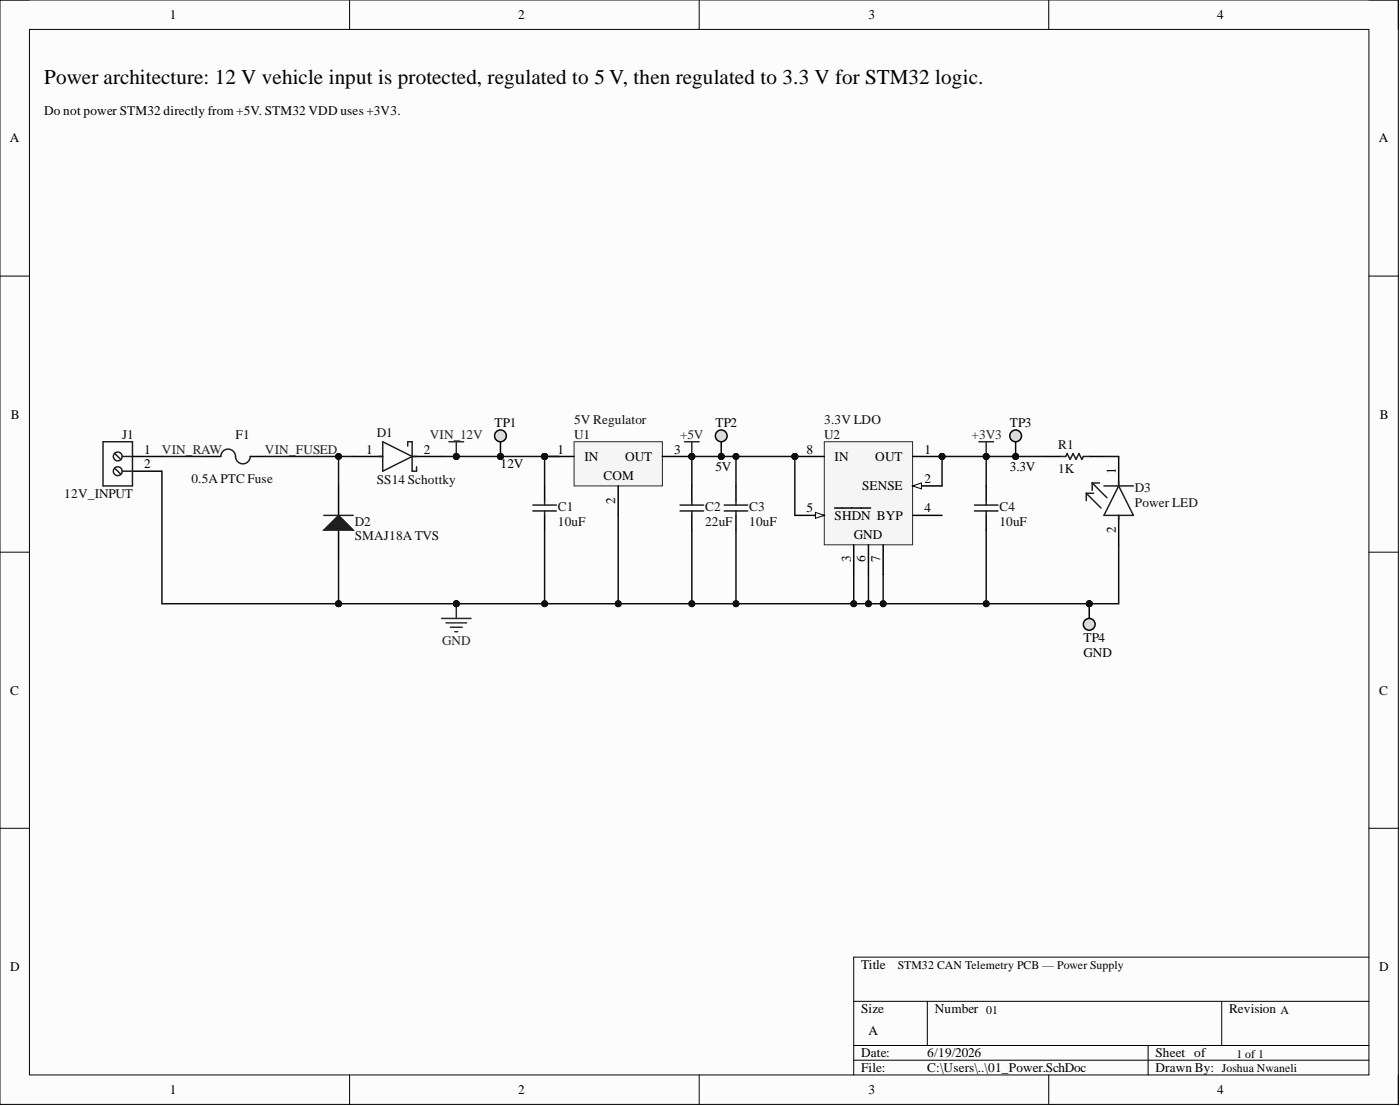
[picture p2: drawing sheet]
<svg xmlns="http://www.w3.org/2000/svg" width="241mm" height="190mm" viewBox="0 0 241 190" stroke-linecap="round" stroke-linejoin="round" font-family="sans-serif">
<defs><g id="words">
<text font-size="3.6" x="7.6" y="14.5">Power architecture: 12 V vehicle input is protected, regulated to 5 V, then regulated to 3.3 V for STM32 logic.</text>
<g font-size="2.3">
<text x="29.3" y="3.3">1</text>
<text x="89.3" y="3.3">2</text>
<text x="149.7" y="3.3">3</text>
<text x="209.8" y="3.3">4</text>
<text x="7.6" y="19.8">Do not power STM32 directly from +5V. STM32 VDD uses +3V3.</text>
<text x="1.7" y="24.5">A</text>
<text x="237.6" y="24.5">A</text>
<text x="1.9" y="72.1">B</text>
<text x="85.2" y="73.6">TP1</text>
<text x="123.3" y="73.6">TP2</text>
<text x="174" y="73.6">TP3</text>
<text x="237.8" y="72.1">B</text>
<text x="24.9" y="78.1">1</text>
<text x="24.9" y="80.7">2</text>
<text x="63.1" y="78.1">1</text>
<text x="73.1" y="78.1">2</text>
<text x="86.3" y="80.7">12V</text>
<text x="96.1" y="78.1">1</text>
<text x="100.7" y="79.4">IN</text>
<text x="104" y="82.7">COM</text>
<text x="107.7" y="79.4">OUT</text>
<text x="116.2" y="78.1">3</text>
<text x="123.3" y="81.2">5V</text>
<text x="139" y="78.1">8</text>
<text x="143.8" y="79.4">IN</text>
<text x="150.9" y="79.4">OUT</text>
<text x="159.3" y="78.1">1</text>
<text x="159.3" y="83.2">2</text>
<text x="174" y="81.2">3.3V</text>
<text x="192.3" y="81.7" transform="rotate(-90 192.3 81.7)">1</text>
<text x="106" y="86.7" transform="rotate(-90 106 86.7)">2</text>
<text x="139" y="88.3">5</text>
<text x="143.8" y="89.5">SHDN BYP</text>
<text x="148.6" y="84.5">SENSE</text>
<text x="159.3" y="88.3">4</text>
<text x="147.1" y="92.8">GND</text>
<text x="192.3" y="91.8" transform="rotate(-90 192.3 91.8)">2</text>
<text x="146.6" y="96.8" transform="rotate(-90 146.6 96.8)">3</text>
<text x="149.2" y="96.9" transform="rotate(-90 149.2 96.9)">6</text>
<text x="151.7" y="96.9" transform="rotate(-90 151.7 96.9)">7</text>
<text x="186.7" y="110.6">TP4</text>
<text x="186.7" y="113.1">GND</text>
<text x="1.8" y="119.6">C</text>
<text x="237.7" y="119.6">C</text>
<text x="1.8" y="167.2">D</text>
<text x="148.4" y="166.9">Title</text>
<text x="237.7" y="167.2">D</text>
<text x="148.4" y="174.5">Size</text>
<text x="149.7" y="178.3">A</text>
<text x="161.1" y="174.5">Number</text>
<text x="211.8" y="174.5">Revision</text>
<text x="148.4" y="182.1">Date:</text>
<text x="148.4" y="184.6">File:</text>
<text x="159.8" y="182.1">6/19/2026</text>
<text x="159.8" y="184.6">C:\Users\..\01_Power.SchDoc</text>
<text x="199.2" y="182.1">Sheet of</text>
<text x="199.2" y="184.6">Drawn By:</text>
<text x="29.3" y="188.4">1</text>
<text x="89.3" y="188.4">2</text>
<text x="149.7" y="188.4">3</text>
<text x="209.8" y="188.4">4</text>
</g>
<g font-size="2.3" fill="#0e0e0e">
<text x="21.1" y="75.6">J1</text>
<text x="40.6" y="75.6">F1</text>
<text x="64.9" y="75.3">D1</text>
<text x="98.9" y="75.6">U1</text>
<text x="98.9" y="73">5V Regulator</text>
<text x="142.1" y="75.6">U2</text>
<text x="142.1" y="73">3.3V LDO</text>
<text x="182.4" y="77.4">R1</text>
<text x="33" y="83.2">0.5APTC Fuse</text>
<text x="64.9" y="83.4">SS14 Schottky</text>
<text x="182.4" y="81.4">1K</text>
<text x="11.1" y="85.7">12V_INPUT</text>
<text x="96.2" y="88">C1</text>
<text x="121.5" y="88">C2</text>
<text x="129.1" y="88">C3</text>
<text x="172.3" y="88">C4</text>
<text x="195.6" y="84.7">D3</text>
<text x="195.6" y="87.2">Power LED</text>
<text x="61.1" y="90.5">D2</text>
<text x="61.1" y="93.1">SMAJ18ATVS</text>
<text x="96.2" y="90.5">10uF</text>
<text x="121.5" y="90.5">22uF</text>
<text x="129.1" y="90.5">10uF</text>
<text x="172.3" y="90.5">10uF</text>
</g>
<g font-size="2.3" fill="#262626">
<text x="74.1" y="75.6">VIN_12V</text>
<text x="117.2" y="75.6">+5V</text>
<text x="167.4" y="75.6">+3V3</text>
<text x="27.9" y="78.1">VIN_RAW</text>
<text x="45.7" y="78.1">VIN_FUSED</text>
<text x="76.2" y="111.1">GND</text>
</g>
<g font-size="2">
<text x="154.8" y="167">STM32 CAN Telemetry PCB — Power Supply</text>
<text x="170" y="174.6">01</text>
<text x="220.7" y="174.6">A</text>
<text x="210.6" y="184.7">Joshua Nwaneli</text>
<text x="213.1" y="182.2">1 of 1</text>
</g>
</g></defs>
<path d="M0 0h241v190.2h-241z" fill-rule="evenodd" fill="#fcfcfc"/>
<path d="M0 0h241v190.2h-241z" fill="none" stroke="#000" stroke-width=".17"/>
<path d="M5.1 5.1h230.8v180.1h-230.8z" fill-rule="evenodd" fill="#fcfcfc"/>
<g fill="none" stroke="#000" stroke-width=".17">
<path d="M0 0h5.1M60.3 0v5.1M120.5 0v5.1M180.8 0v5.1M235.9 0h5.1v5.1M5.1 5.1h230.8v180.1h-230.8zM0 47.6h5.1M235.9 47.6h5.1M0 95.1h5.1M235.9 95.1h5.1M0 142.7h5.1M235.9 142.7h5.1"/>
<path d="M147.1 172.5h88.8M159.8 172.5v7.6M210.6 172.5v7.6M235.9 164.9h-88.8v20.3M60.3 185.2v5M120.5 185.2v5M147.1 180.1h88.8M147.1 182.6h88.8M180.8 185.2v5M197.9 180.1v5.1M241 185.2v5"/>
</g>
<path d="M77.4 76.1h2.5M78.6 76.1v2.5" fill="none" stroke="#262626" stroke-width=".25"/>
<circle cx="78.6" cy="78.6" r=".51" fill="#0e0e0e"/>
<circle cx="78.6" cy="78.6" r=".51" fill="none" stroke="#0e0e0e" stroke-width=".17"/>
<path d="M22.8 78.6h5.1M22.8 81.2h5.1" fill="none" stroke="#000" stroke-width=".25"/>
<g fill="none" stroke="#1c1c1c" stroke-width=".25">
<path d="M17.8 76.1h5v7.6h-5zM19.8 78.1l1 1.1M21.1 78.6h1.7M19.8 80.6l1 1.1M21.1 81.2h1.7"/>
<circle cx="20.3" cy="78.6" r=".76"/>
<circle cx="20.3" cy="81.2" r=".76"/>
</g>
<path d="M76.1 106.5h5.1M76.9 107.3h3.5M77.6 108h2.1M78.4 108.8h.5M78.6 104v2.5" fill="none" stroke="#262626" stroke-width=".25"/>
<circle cx="78.6" cy="104" r=".51" fill="#0e0e0e"/>
<circle cx="78.6" cy="104" r=".51" fill="none" stroke="#0e0e0e" stroke-width=".17"/>
<path d="M118 76.1h2.5M119.2 76.1v2.5" fill="none" stroke="#262626" stroke-width=".25"/>
<circle cx="119.2" cy="78.6" r=".51" fill="#0e0e0e"/>
<circle cx="119.2" cy="78.6" r=".51" fill="none" stroke="#0e0e0e" stroke-width=".17"/>
<path d="M168.7 76.1h2.5M170 76.1v2.5" fill="none" stroke="#262626" stroke-width=".25"/>
<circle cx="170" cy="78.6" r=".51" fill="#0e0e0e"/>
<circle cx="170" cy="78.6" r=".51" fill="none" stroke="#0e0e0e" stroke-width=".17"/>
<circle cx="187.7" cy="104" r=".51" fill="#0e0e0e"/>
<circle cx="187.7" cy="104" r=".51" fill="none" stroke="#0e0e0e" stroke-width=".17"/>
<circle cx="187.7" cy="107.5" r="1.01" fill="#d8d8d8"/>
<g fill="none" stroke="#000" stroke-width=".25">
<path d="M187.7 104v2.5"/>
<circle cx="187.7" cy="107.5" r="1.01"/>
</g>
<circle cx="187.7" cy="104" r=".51" fill="#0e0e0e"/>
<circle cx="187.7" cy="104" r=".51" fill="none" stroke="#0e0e0e" stroke-width=".17"/>
<circle cx="124.3" cy="78.6" r=".51" fill="#0e0e0e"/>
<circle cx="124.3" cy="78.6" r=".51" fill="none" stroke="#0e0e0e" stroke-width=".17"/>
<circle cx="124.3" cy="75.1" r="1.02" fill="#d8d8d8"/>
<g fill="none" stroke="#000" stroke-width=".25">
<path d="M124.3 76.1v2.5"/>
<circle cx="124.3" cy="75.1" r="1.02"/>
</g>
<circle cx="124.3" cy="78.6" r=".51" fill="#0e0e0e"/>
<circle cx="124.3" cy="78.6" r=".51" fill="none" stroke="#0e0e0e" stroke-width=".17"/>
<circle cx="175.1" cy="78.6" r=".51" fill="#0e0e0e"/>
<circle cx="175.1" cy="78.6" r=".51" fill="none" stroke="#0e0e0e" stroke-width=".17"/>
<circle cx="175.1" cy="75.1" r="1.01" fill="#d8d8d8"/>
<g fill="none" stroke="#000" stroke-width=".25">
<path d="M175.1 76.1v2.5"/>
<circle cx="175.1" cy="75.1" r="1.01"/>
</g>
<circle cx="175.1" cy="78.6" r=".51" fill="#0e0e0e"/>
<circle cx="175.1" cy="78.6" r=".51" fill="none" stroke="#0e0e0e" stroke-width=".17"/>
<circle cx="86.3" cy="78.6" r=".51" fill="#0e0e0e"/>
<circle cx="86.3" cy="78.6" r=".51" fill="none" stroke="#0e0e0e" stroke-width=".17"/>
<circle cx="86.3" cy="75.1" r="1.02" fill="#d8d8d8"/>
<g fill="none" stroke="#000" stroke-width=".25">
<path d="M86.3 76.1v2.5"/>
<circle cx="86.3" cy="75.1" r="1.02"/>
</g>
<circle cx="86.3" cy="78.6" r=".51" fill="#0e0e0e"/>
<circle cx="86.3" cy="78.6" r=".51" fill="none" stroke="#0e0e0e" stroke-width=".17"/>
<g fill="none" stroke="#000" stroke-width=".25">
<path d="M60.9 78.6h5.1M71 78.6h5.1M180.1 78.6h2.6M187.7 78.6h2.6M58.4 83.7v5.1M58.4 91.3v5.1M93.9 83.7v2.5M93.9 88.8v2.5M119.2 83.7v2.5M119.2 88.8v2.5M126.8 83.7v2.5M126.8 88.8v2.5"/>
<path d="M170 83.7v2.5M170 88.8v2.5"/>
</g>
<g fill="none" stroke="#1c1c1c" stroke-width=".25">
<path d="M65.2 78.6h.8M66 76.1l5 2.5-5 2.6zM70.3 76.8v-.7h.7v5.1h.8v-.8M71 78.6h.8M182.7 78.6h1l.2-.5 .5 1 .5-1 .6 1 .5-1 .5 1 .2-.5h1M91.8 87h4.1M91.8 88h4.1M93.9 86.2v.8M93.9 88v.8M117.2 87h4.1M117.2 88h4.1M119.2 86.2v.8"/>
<path d="M119.2 88v.8M124.8 87h4.1M124.8 88h4.1M126.8 86.2v.8M126.8 88v.8M167.9 87h4.1M167.9 88h4.1M170 86.2v.8M170 88v.8"/>
</g>
<path d="M55.8 91.3l2.6-2.5 2.5 2.5z" fill="#1c1c1c"/>
<g fill="none" stroke="#1c1c1c" stroke-width=".25">
<path d="M38.1 78.6a1.27 1.27 0 0 1 1.2-1.2 1.27 1.27 0 0 1 1.3 1.2 1.27 1.27 0 0 0 1.3 1.3 1.27 1.27 0 0 0 1.2-1.3M55.8 91.3l2.6-2.5 2.5 2.5zM55.8 88.8h5.1M187.2 85l2.6 2.5M187.2 85v1.2M187.2 85h1.3M188.2 83.2l2.6 2.5M188.2 83.2v1.3M188.2 83.2h1.3M190.3 83.7h5M192.8 83.7l2.5 5.1h-5zM192.8 82.9v.8"/>
<path d="M192.8 88.8v.7"/>
</g>
<path d="M35.5 78.6h2.6M43.1 78.6h2.6M192.8 78.6v5.1M192.8 88.8v5" fill="none" stroke="#000" stroke-width=".25"/>
<circle cx="93.9" cy="78.6" r=".51" fill="#0e0e0e"/>
<circle cx="93.9" cy="78.6" r=".51" fill="none" stroke="#0e0e0e" stroke-width=".17"/>
<circle cx="119.2" cy="78.6" r=".51" fill="#0e0e0e"/>
<circle cx="119.2" cy="78.6" r=".51" fill="none" stroke="#0e0e0e" stroke-width=".17"/>
<path d="M98.9 76.1h15.3v7.6h-15.3z" fill-rule="evenodd" fill="#f5f5f5"/>
<path d="M98.9 76.1h15.3v7.6h-15.3z" fill="none" stroke="#262626" stroke-width=".17"/>
<path d="M93.9 78.6h5" fill="none" stroke="#000" stroke-width=".25"/>
<circle cx="93.9" cy="78.6" r=".51" fill="#0e0e0e"/>
<circle cx="93.9" cy="78.6" r=".51" fill="none" stroke="#0e0e0e" stroke-width=".17"/>
<path d="M114.2 78.6h5M106.6 83.7v5.1" fill="none" stroke="#000" stroke-width=".25"/>
<circle cx="119.2" cy="78.6" r=".51" fill="#0e0e0e"/>
<circle cx="119.2" cy="78.6" r=".51" fill="none" stroke="#0e0e0e" stroke-width=".17"/>
<circle cx="162.4" cy="78.6" r=".51" fill="#0e0e0e"/>
<circle cx="162.4" cy="78.6" r=".51" fill="none" stroke="#0e0e0e" stroke-width=".17"/>
<circle cx="137" cy="78.6" r=".51" fill="#0e0e0e"/>
<circle cx="137" cy="78.6" r=".51" fill="none" stroke="#0e0e0e" stroke-width=".17"/>
<path d="M142.1 76.1h15.2v17.7h-15.2z" fill-rule="evenodd" fill="#f5f5f5"/>
<path d="M142.1 76.1h15.2v17.7h-15.2z" fill="none" stroke="#262626" stroke-width=".17"/>
<path d="M157.3 78.6h5.1" fill="none" stroke="#000" stroke-width=".25"/>
<circle cx="162.4" cy="78.6" r=".51" fill="#0e0e0e"/>
<circle cx="162.4" cy="78.6" r=".51" fill="none" stroke="#0e0e0e" stroke-width=".17"/>
<path d="M157.3 83.7h5.1" fill="none" stroke="#000" stroke-width=".25"/>
<path d="M157.3 83.7l1.5-.5v1z" fill="#fbfbfb"/>
<path d="M157.3 83.7l1.5-.5v1z" fill="none" stroke="#000" stroke-width=".17"/>
<path d="M137 88.8h5.1M147.1 93.8v5.1M157.3 88.8h5.1" fill="none" stroke="#000" stroke-width=".25"/>
<path d="M140.5 88.3l1.6 .5-1.6 .5z" fill="#fbfbfb"/>
<path d="M140.5 88.3l1.6 .5-1.6 .5z" fill="none" stroke="#000" stroke-width=".17"/>
<path d="M137 78.6h5.1M143.8 87.5h6.3M149.7 93.8v5.1M152.2 93.8v5.1" fill="none" stroke="#000" stroke-width=".25"/>
<circle cx="137" cy="78.6" r=".51" fill="#0e0e0e"/>
<circle cx="137" cy="78.6" r=".51" fill="none" stroke="#0e0e0e" stroke-width=".17"/>
<path d="M119.2 78.6v5.1" fill="none" stroke="#0e0e0e" stroke-width=".25"/>
<circle cx="119.2" cy="78.6" r=".51" fill="#0e0e0e"/>
<circle cx="119.2" cy="78.6" r=".51" fill="none" stroke="#0e0e0e" stroke-width=".17"/>
<path d="M93.9 78.6h2.5" fill="none" stroke="#0e0e0e" stroke-width=".25"/>
<circle cx="93.9" cy="78.6" r=".51" fill="#0e0e0e"/>
<circle cx="93.9" cy="78.6" r=".51" fill="none" stroke="#0e0e0e" stroke-width=".17"/>
<path d="M27.9 81.2v22.8h30.5" fill="none" stroke="#0e0e0e" stroke-width=".25"/>
<circle cx="58.4" cy="104" r=".51" fill="#0e0e0e"/>
<circle cx="58.4" cy="104" r=".51" fill="none" stroke="#0e0e0e" stroke-width=".17"/>
<path d="M58.4 104h20.2" fill="none" stroke="#0e0e0e" stroke-width=".25"/>
<circle cx="78.6" cy="104" r=".51" fill="#0e0e0e"/>
<circle cx="78.6" cy="104" r=".51" fill="none" stroke="#0e0e0e" stroke-width=".17"/>
<circle cx="58.4" cy="104" r=".51" fill="#0e0e0e"/>
<circle cx="58.4" cy="104" r=".51" fill="none" stroke="#0e0e0e" stroke-width=".17"/>
<path d="M27.9 78.6h7.6M45.7 78.6h15.2M190.3 78.6h2.5" fill="none" stroke="#0e0e0e" stroke-width=".25"/>
<circle cx="58.4" cy="78.6" r=".51" fill="#0e0e0e"/>
<circle cx="58.4" cy="78.6" r=".51" fill="none" stroke="#0e0e0e" stroke-width=".17"/>
<path d="M76.1 78.6h2.5" fill="none" stroke="#0e0e0e" stroke-width=".25"/>
<circle cx="78.6" cy="78.6" r=".51" fill="#0e0e0e"/>
<circle cx="78.6" cy="78.6" r=".51" fill="none" stroke="#0e0e0e" stroke-width=".17"/>
<path d="M58.4 78.6v5.1" fill="none" stroke="#0e0e0e" stroke-width=".25"/>
<circle cx="58.4" cy="78.6" r=".51" fill="#0e0e0e"/>
<circle cx="58.4" cy="78.6" r=".51" fill="none" stroke="#0e0e0e" stroke-width=".17"/>
<path d="M93.9 78.6v5.1" fill="none" stroke="#0e0e0e" stroke-width=".25"/>
<circle cx="93.9" cy="78.6" r=".51" fill="#0e0e0e"/>
<circle cx="93.9" cy="78.6" r=".51" fill="none" stroke="#0e0e0e" stroke-width=".17"/>
<path d="M78.6 78.6h15.3" fill="none" stroke="#0e0e0e" stroke-width=".25"/>
<circle cx="78.6" cy="78.6" r=".51" fill="#0e0e0e"/>
<circle cx="78.6" cy="78.6" r=".51" fill="none" stroke="#0e0e0e" stroke-width=".17"/>
<circle cx="86.3" cy="78.6" r=".51" fill="#0e0e0e"/>
<circle cx="86.3" cy="78.6" r=".51" fill="none" stroke="#0e0e0e" stroke-width=".17"/>
<circle cx="93.9" cy="78.6" r=".51" fill="#0e0e0e"/>
<circle cx="93.9" cy="78.6" r=".51" fill="none" stroke="#0e0e0e" stroke-width=".17"/>
<path d="M58.4 96.4v7.6" fill="none" stroke="#0e0e0e" stroke-width=".25"/>
<circle cx="58.4" cy="104" r=".51" fill="#0e0e0e"/>
<circle cx="58.4" cy="104" r=".51" fill="none" stroke="#0e0e0e" stroke-width=".17"/>
<path d="M93.9 91.3v12.7" fill="none" stroke="#0e0e0e" stroke-width=".25"/>
<circle cx="93.9" cy="104" r=".51" fill="#0e0e0e"/>
<circle cx="93.9" cy="104" r=".51" fill="none" stroke="#0e0e0e" stroke-width=".17"/>
<path d="M119.2 91.3v12.7" fill="none" stroke="#0e0e0e" stroke-width=".25"/>
<circle cx="119.2" cy="104" r=".51" fill="#0e0e0e"/>
<circle cx="119.2" cy="104" r=".51" fill="none" stroke="#0e0e0e" stroke-width=".17"/>
<path d="M170 91.3v12.7" fill="none" stroke="#0e0e0e" stroke-width=".25"/>
<circle cx="170" cy="104" r=".51" fill="#0e0e0e"/>
<circle cx="170" cy="104" r=".51" fill="none" stroke="#0e0e0e" stroke-width=".17"/>
<path d="M106.6 88.8v15.2" fill="none" stroke="#0e0e0e" stroke-width=".25"/>
<circle cx="106.6" cy="104" r=".51" fill="#0e0e0e"/>
<circle cx="106.6" cy="104" r=".51" fill="none" stroke="#0e0e0e" stroke-width=".17"/>
<path d="M119.2 78.6h7.6v5.1" fill="none" stroke="#0e0e0e" stroke-width=".25"/>
<circle cx="119.2" cy="78.6" r=".51" fill="#0e0e0e"/>
<circle cx="119.2" cy="78.6" r=".51" fill="none" stroke="#0e0e0e" stroke-width=".17"/>
<circle cx="124.3" cy="78.6" r=".51" fill="#0e0e0e"/>
<circle cx="124.3" cy="78.6" r=".51" fill="none" stroke="#0e0e0e" stroke-width=".17"/>
<circle cx="126.8" cy="78.6" r=".51" fill="#0e0e0e"/>
<circle cx="126.8" cy="78.6" r=".51" fill="none" stroke="#0e0e0e" stroke-width=".17"/>
<path d="M126.8 91.3v12.7" fill="none" stroke="#0e0e0e" stroke-width=".25"/>
<circle cx="126.8" cy="104" r=".51" fill="#0e0e0e"/>
<circle cx="126.8" cy="104" r=".51" fill="none" stroke="#0e0e0e" stroke-width=".17"/>
<path d="M180.1 78.6h-10.1v5.1" fill="none" stroke="#0e0e0e" stroke-width=".25"/>
<circle cx="170" cy="78.6" r=".51" fill="#0e0e0e"/>
<circle cx="170" cy="78.6" r=".51" fill="none" stroke="#0e0e0e" stroke-width=".17"/>
<circle cx="175.1" cy="78.6" r=".51" fill="#0e0e0e"/>
<circle cx="175.1" cy="78.6" r=".51" fill="none" stroke="#0e0e0e" stroke-width=".17"/>
<path d="M192.8 93.8v10.2h-114.2" fill="none" stroke="#0e0e0e" stroke-width=".25"/>
<circle cx="78.6" cy="104" r=".51" fill="#0e0e0e"/>
<circle cx="78.6" cy="104" r=".51" fill="none" stroke="#0e0e0e" stroke-width=".17"/>
<circle cx="93.9" cy="104" r=".51" fill="#0e0e0e"/>
<circle cx="93.9" cy="104" r=".51" fill="none" stroke="#0e0e0e" stroke-width=".17"/>
<circle cx="106.6" cy="104" r=".51" fill="#0e0e0e"/>
<circle cx="106.6" cy="104" r=".51" fill="none" stroke="#0e0e0e" stroke-width=".17"/>
<circle cx="119.2" cy="104" r=".51" fill="#0e0e0e"/>
<circle cx="119.2" cy="104" r=".51" fill="none" stroke="#0e0e0e" stroke-width=".17"/>
<circle cx="126.8" cy="104" r=".51" fill="#0e0e0e"/>
<circle cx="126.8" cy="104" r=".51" fill="none" stroke="#0e0e0e" stroke-width=".17"/>
<circle cx="147.1" cy="104" r=".51" fill="#0e0e0e"/>
<circle cx="147.1" cy="104" r=".51" fill="none" stroke="#0e0e0e" stroke-width=".17"/>
<circle cx="149.7" cy="104" r=".51" fill="#0e0e0e"/>
<circle cx="149.7" cy="104" r=".51" fill="none" stroke="#0e0e0e" stroke-width=".17"/>
<circle cx="152.2" cy="104" r=".51" fill="#0e0e0e"/>
<circle cx="152.2" cy="104" r=".51" fill="none" stroke="#0e0e0e" stroke-width=".17"/>
<circle cx="170" cy="104" r=".51" fill="#0e0e0e"/>
<circle cx="170" cy="104" r=".51" fill="none" stroke="#0e0e0e" stroke-width=".17"/>
<circle cx="187.7" cy="104" r=".51" fill="#0e0e0e"/>
<circle cx="187.7" cy="104" r=".51" fill="none" stroke="#0e0e0e" stroke-width=".17"/>
<path d="M147.1 98.9v5.1" fill="none" stroke="#0e0e0e" stroke-width=".25"/>
<circle cx="147.1" cy="104" r=".51" fill="#0e0e0e"/>
<circle cx="147.1" cy="104" r=".51" fill="none" stroke="#0e0e0e" stroke-width=".17"/>
<path d="M149.7 98.9v5.1" fill="none" stroke="#0e0e0e" stroke-width=".25"/>
<circle cx="149.7" cy="104" r=".51" fill="#0e0e0e"/>
<circle cx="149.7" cy="104" r=".51" fill="none" stroke="#0e0e0e" stroke-width=".17"/>
<path d="M152.2 98.9v5.1" fill="none" stroke="#0e0e0e" stroke-width=".25"/>
<circle cx="152.2" cy="104" r=".51" fill="#0e0e0e"/>
<circle cx="152.2" cy="104" r=".51" fill="none" stroke="#0e0e0e" stroke-width=".17"/>
<path d="M126.8 78.6h10.2" fill="none" stroke="#0e0e0e" stroke-width=".25"/>
<circle cx="126.8" cy="78.6" r=".51" fill="#0e0e0e"/>
<circle cx="126.8" cy="78.6" r=".51" fill="none" stroke="#0e0e0e" stroke-width=".17"/>
<circle cx="137" cy="78.6" r=".51" fill="#0e0e0e"/>
<circle cx="137" cy="78.6" r=".51" fill="none" stroke="#0e0e0e" stroke-width=".17"/>
<path d="M137 78.6v10.2" fill="none" stroke="#0e0e0e" stroke-width=".25"/>
<circle cx="137" cy="78.6" r=".51" fill="#0e0e0e"/>
<circle cx="137" cy="78.6" r=".51" fill="none" stroke="#0e0e0e" stroke-width=".17"/>
<path d="M162.4 78.6h7.6" fill="none" stroke="#0e0e0e" stroke-width=".25"/>
<circle cx="162.4" cy="78.6" r=".51" fill="#0e0e0e"/>
<circle cx="162.4" cy="78.6" r=".51" fill="none" stroke="#0e0e0e" stroke-width=".17"/>
<circle cx="170" cy="78.6" r=".51" fill="#0e0e0e"/>
<circle cx="170" cy="78.6" r=".51" fill="none" stroke="#0e0e0e" stroke-width=".17"/>
<path d="M162.4 78.6v5.1" fill="none" stroke="#0e0e0e" stroke-width=".25"/>
<circle cx="162.4" cy="78.6" r=".51" fill="#0e0e0e"/>
<circle cx="162.4" cy="78.6" r=".51" fill="none" stroke="#0e0e0e" stroke-width=".17"/>
<use href="#words"/>
</svg>
